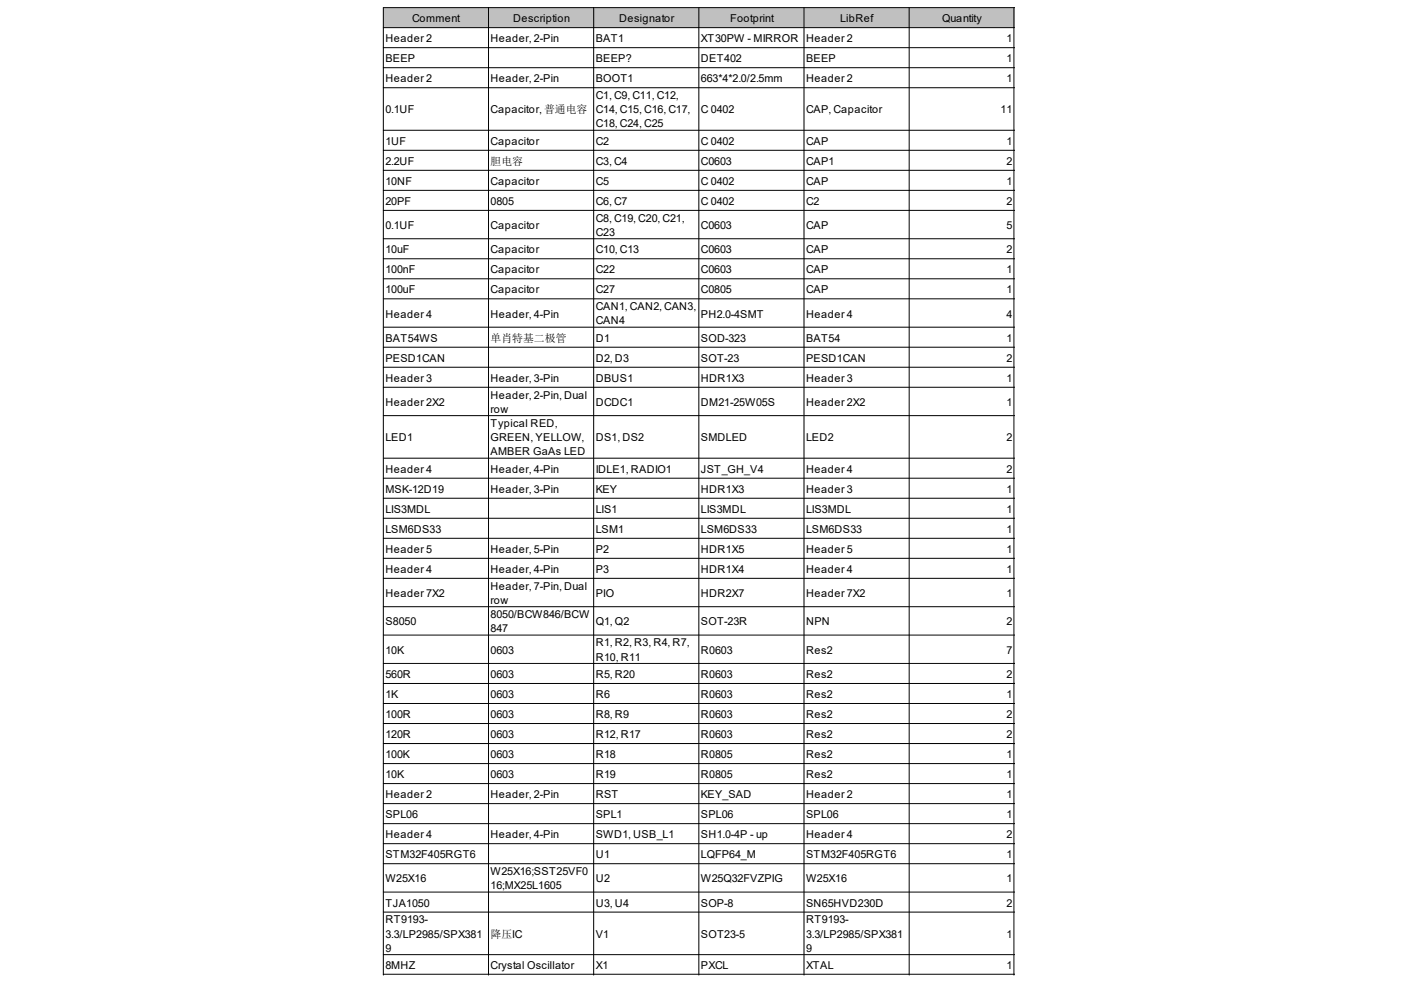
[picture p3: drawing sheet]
<svg xmlns="http://www.w3.org/2000/svg" width="287mm" height="202mm" viewBox="0 0 287 202" stroke-linecap="round" stroke-linejoin="round" font-family="sans-serif">
<defs><g id="words">
<g font-size="2.2">
<text x="84.4" y="4.6">Comment</text>
<text x="105" y="4.6">Description</text>
<text x="126.7" y="4.6">Designator</text>
<text x="149.5" y="4.6">Footprint</text>
<text x="172" y="4.6">LibRef</text>
<text x="192.9" y="4.6">Quantity</text>
<text x="78.9" y="8.7">Header 2</text>
<text x="100.4" y="8.7">Header, 2-Pin</text>
<text x="122" y="8.7">BAT1</text>
<text x="143.5" y="8.7">XT30PW - MIRROR</text>
<text x="165" y="8.7">Header 2</text>
<text x="206" y="8.7">1</text>
<text x="78.9" y="12.8">BEEP</text>
<text x="78.9" y="16.9">Header 2</text>
<text x="100.4" y="16.9">Header, 2-Pin</text>
<text x="122" y="12.8">BEEP?</text>
<text x="122" y="16.9">BOOT1</text>
<text x="143.5" y="12.8">DET402</text>
<text x="143.5" y="16.9">663*4*2.0/2.5mm</text>
<text x="165" y="12.8">BEEP</text>
<text x="165" y="16.9">Header 2</text>
<text x="206" y="12.8">1</text>
<text x="206" y="16.9">1</text>
<text x="78.9" y="23.2">0.1UF</text>
<text x="100.4" y="23.2">Capacitor, 普通电容</text>
<text x="122" y="20.3">C1, C9, C11, C12,</text>
<text x="122" y="23.2">C14, C15, C16, C17,</text>
<text x="143.5" y="23.2">C 0402</text>
<text x="165" y="23.2">CAP, Capacitor</text>
<text x="204.8" y="23.2">11</text>
<text x="78.9" y="29.7">1UF</text>
<text x="100.4" y="29.7">Capacitor</text>
<text x="122" y="26.1">C18, C24, C25</text>
<text x="122" y="29.7">C2</text>
<text x="143.5" y="29.7">C 0402</text>
<text x="165" y="29.7">CAP</text>
<text x="206" y="29.7">1</text>
<text x="78.9" y="33.8">2.2UF</text>
<text x="100.4" y="33.8">胆电容</text>
<text x="122" y="33.8">C3, C4</text>
<text x="143.5" y="33.8">C0603</text>
<text x="165" y="33.8">CAP1</text>
<text x="206" y="33.8">2</text>
<text x="78.9" y="37.9">10NF</text>
<text x="78.9" y="42">20PF</text>
<text x="100.4" y="37.9">Capacitor</text>
<text x="100.4" y="42">0805</text>
<text x="122" y="37.9">C5</text>
<text x="122" y="42">C6, C7</text>
<text x="143.5" y="37.9">C 0402</text>
<text x="143.5" y="42">C 0402</text>
<text x="165" y="37.9">CAP</text>
<text x="165" y="42">C2</text>
<text x="206" y="37.9">1</text>
<text x="206" y="42">2</text>
<text x="78.9" y="46.9">0.1UF</text>
<text x="100.4" y="46.9">Capacitor</text>
<text x="122" y="45.4">C8, C19, C20, C21,</text>
<text x="143.5" y="46.9">C0603</text>
<text x="165" y="46.9">CAP</text>
<text x="206" y="46.9">5</text>
<text x="78.9" y="51.9">10uF</text>
<text x="100.4" y="51.9">Capacitor</text>
<text x="122" y="48.3">C23</text>
<text x="122" y="51.9">C10, C13</text>
<text x="143.5" y="51.9">C0603</text>
<text x="165" y="51.9">CAP</text>
<text x="206" y="51.9">2</text>
<text x="78.9" y="56">100nF</text>
<text x="100.4" y="56">Capacitor</text>
<text x="122" y="56">C22</text>
<text x="143.5" y="56">C0603</text>
<text x="165" y="56">CAP</text>
<text x="206" y="56">1</text>
<text x="78.9" y="60.1">100uF</text>
<text x="78.9" y="65">Header 4</text>
<text x="100.4" y="60.1">Capacitor</text>
<text x="100.4" y="65">Header, 4-Pin</text>
<text x="122" y="60.1">C27</text>
<text x="122" y="63.5">CAN1, CAN2, CAN3,</text>
<text x="143.5" y="60.1">C0805</text>
<text x="143.5" y="65">PH2.0-4SMT</text>
<text x="165" y="60.1">CAP</text>
<text x="165" y="65">Header 4</text>
<text x="206" y="60.1">1</text>
<text x="206" y="65">4</text>
<text x="78.9" y="70">BAT54WS</text>
<text x="100.4" y="70">单肖特基二极管</text>
<text x="122" y="66.4">CAN4</text>
<text x="122" y="70">D1</text>
<text x="143.5" y="70">SOD-323</text>
<text x="165" y="70">BAT54</text>
<text x="206" y="70">1</text>
<text x="78.9" y="74.1">PESD1CAN</text>
<text x="122" y="74.1">D2, D3</text>
<text x="143.5" y="74.1">SOT-23</text>
<text x="165" y="74.1">PESD1CAN</text>
<text x="206" y="74.1">2</text>
<text x="78.9" y="78.2">Header 3</text>
<text x="78.9" y="83.2">Header 2X2</text>
<text x="100.4" y="78.2">Header, 3-Pin</text>
<text x="100.4" y="81.6">Header, 2-Pin, Dual</text>
<text x="122" y="78.2">DBUS1</text>
<text x="122" y="83.2">DCDC1</text>
<text x="143.5" y="78.2">HDR1X3</text>
<text x="143.5" y="83.2">DM21-25W05S</text>
<text x="165" y="78.2">Header 3</text>
<text x="165" y="83.2">Header 2X2</text>
<text x="206" y="78.2">1</text>
<text x="206" y="83.2">1</text>
<text x="100.4" y="84.5">row</text>
<text x="100.4" y="87.4">Typical RED,</text>
<text x="78.9" y="90.3">LED1</text>
<text x="100.4" y="90.3">GREEN, YELLOW,</text>
<text x="100.4" y="93.2">AMBER GaAs LED</text>
<text x="122" y="90.3">DS1, DS2</text>
<text x="143.5" y="90.3">SMDLED</text>
<text x="165" y="90.3">LED2</text>
<text x="206" y="90.3">2</text>
<text x="78.9" y="96.8">Header 4</text>
<text x="78.9" y="100.9">MSK-12D19</text>
<text x="100.4" y="96.8">Header, 4-Pin</text>
<text x="100.4" y="100.9">Header, 3-Pin</text>
<text x="122" y="96.8">IDLE1, RADIO1</text>
<text x="122" y="100.9">KEY</text>
<text x="143.5" y="96.8">JST_GH_V4</text>
<text x="143.5" y="100.9">HDR1X3</text>
<text x="165" y="96.8">Header 4</text>
<text x="165" y="100.9">Header 3</text>
<text x="206" y="96.8">2</text>
<text x="206" y="100.9">1</text>
<text x="78.9" y="105">LIS3MDL</text>
<text x="122" y="105">LIS1</text>
<text x="143.5" y="105">LIS3MDL</text>
<text x="165" y="105">LIS3MDL</text>
<text x="206" y="105">1</text>
<text x="78.9" y="109.1">LSM6DS33</text>
<text x="78.9" y="113.2">Header 5</text>
<text x="100.4" y="113.2">Header, 5-Pin</text>
<text x="122" y="109.1">LSM1</text>
<text x="122" y="113.2">P2</text>
<text x="143.5" y="109.1">LSM6DS33</text>
<text x="143.5" y="113.2">HDR1X5</text>
<text x="165" y="109.1">LSM6DS33</text>
<text x="165" y="113.2">Header 5</text>
<text x="206" y="109.1">1</text>
<text x="206" y="113.2">1</text>
<text x="78.9" y="117.3">Header 4</text>
<text x="100.4" y="117.3">Header, 4-Pin</text>
<text x="122" y="117.3">P3</text>
<text x="143.5" y="117.3">HDR1X4</text>
<text x="165" y="117.3">Header 4</text>
<text x="206" y="117.3">1</text>
<text x="78.9" y="122.3">Header 7X2</text>
<text x="100.4" y="120.8">Header, 7-Pin, Dual</text>
<text x="100.4" y="123.7">row</text>
<text x="122" y="122.3">PIO</text>
<text x="143.5" y="122.3">HDR2X7</text>
<text x="165" y="122.3">Header 7X2</text>
<text x="206" y="122.3">1</text>
<text x="78.9" y="128.1">S8050</text>
<text x="100.4" y="126.6">8050/BCW846/BCW</text>
<text x="100.4" y="129.5">847</text>
<text x="122" y="128.1">Q1, Q2</text>
<text x="143.5" y="128.1">SOT-23R</text>
<text x="165" y="128.1">NPN</text>
<text x="206" y="128.1">2</text>
<text x="78.9" y="133.9">10K</text>
<text x="100.4" y="133.9">0603</text>
<text x="122" y="132.4">R1, R2, R3, R4, R7,</text>
<text x="122" y="135.3">R10, R11</text>
<text x="143.5" y="133.9">R0603</text>
<text x="165" y="133.9">Res2</text>
<text x="206" y="133.9">7</text>
<text x="78.9" y="138.9">560R</text>
<text x="78.9" y="143">1K</text>
<text x="100.4" y="138.9">0603</text>
<text x="100.4" y="143">0603</text>
<text x="122" y="138.9">R5, R20</text>
<text x="122" y="143">R6</text>
<text x="143.5" y="138.9">R0603</text>
<text x="143.5" y="143">R0603</text>
<text x="165" y="138.9">Res2</text>
<text x="165" y="143">Res2</text>
<text x="206" y="138.9">2</text>
<text x="206" y="143">1</text>
<text x="78.9" y="147.1">100R</text>
<text x="100.4" y="147.1">0603</text>
<text x="122" y="147.1">R8, R9</text>
<text x="143.5" y="147.1">R0603</text>
<text x="165" y="147.1">Res2</text>
<text x="206" y="147.1">2</text>
<text x="78.9" y="151.2">120R</text>
<text x="78.9" y="155.3">100K</text>
<text x="100.4" y="151.2">0603</text>
<text x="100.4" y="155.3">0603</text>
<text x="122" y="151.2">R12, R17</text>
<text x="122" y="155.3">R18</text>
<text x="143.5" y="151.2">R0603</text>
<text x="143.5" y="155.3">R0805</text>
<text x="165" y="151.2">Res2</text>
<text x="165" y="155.3">Res2</text>
<text x="206" y="151.2">2</text>
<text x="206" y="155.3">1</text>
<text x="78.9" y="159.4">10K</text>
<text x="100.4" y="159.4">0603</text>
<text x="122" y="159.4">R19</text>
<text x="143.5" y="159.4">R0805</text>
<text x="165" y="159.4">Res2</text>
<text x="206" y="159.4">1</text>
<text x="78.9" y="163.5">Header 2</text>
<text x="78.9" y="167.6">SPL06</text>
<text x="100.4" y="163.5">Header, 2-Pin</text>
<text x="122" y="163.5">RST</text>
<text x="122" y="167.6">SPL1</text>
<text x="143.5" y="163.5">KEY_SAD</text>
<text x="143.5" y="167.6">SPL06</text>
<text x="165" y="163.5">Header 2</text>
<text x="165" y="167.6">SPL06</text>
<text x="206" y="163.5">1</text>
<text x="206" y="167.6">1</text>
<text x="78.9" y="171.7">Header 4</text>
<text x="100.4" y="171.7">Header, 4-Pin</text>
<text x="122" y="171.7">SWD1, USB_L1</text>
<text x="143.5" y="171.7">SH1.0-4P - up</text>
<text x="165" y="171.7">Header 4</text>
<text x="206" y="171.7">2</text>
<text x="78.9" y="175.8">STM32F405RGT6</text>
<text x="100.4" y="179.2">W25X16;SST25VF0</text>
<text x="122" y="175.8">U1</text>
<text x="143.5" y="175.8">LQFP64_M</text>
<text x="165" y="175.8">STM32F405RGT6</text>
<text x="206" y="175.8">1</text>
<text x="78.9" y="180.7">W25X16</text>
<text x="78.9" y="185.7">TJA1050</text>
<text x="100.4" y="182.1">16;MX25L1605</text>
<text x="122" y="180.7">U2</text>
<text x="122" y="185.7">U3, U4</text>
<text x="143.5" y="180.7">W25Q32FVZPIG</text>
<text x="143.5" y="185.7">SOP-8</text>
<text x="165" y="180.7">W25X16</text>
<text x="165" y="185.7">SN65HVD230D</text>
<text x="206" y="180.7">1</text>
<text x="206" y="185.7">2</text>
<text x="78.9" y="189.1">RT9193-</text>
<text x="165" y="189.1">RT9193-</text>
<text x="78.9" y="192">3.3/LP2985/SPX381</text>
<text x="78.9" y="194.9">9</text>
<text x="100.4" y="192">降压IC</text>
<text x="122" y="192">V1</text>
<text x="143.5" y="192">SOT23-5</text>
<text x="165" y="192">3.3/LP2985/SPX381</text>
<text x="165" y="194.9">9</text>
<text x="206" y="192">1</text>
<text x="78.9" y="198.5">8MHZ</text>
<text x="100.4" y="198.5">Crystal Oscillator</text>
<text x="122" y="198.5">X1</text>
<text x="143.5" y="198.5">PXCL</text>
<text x="165" y="198.5">XTAL</text>
<text x="206" y="198.5">1</text>
</g>
</g></defs>
<g fill="#c0c0c0">
<path d="M78.5 1.6h21.6v4.1h-21.6z" fill-rule="evenodd"/>
<path d="M99.9 1.6h21.7v4.1h-21.7z" fill-rule="evenodd"/>
<path d="M121.4 1.6h21.7v4.1h-21.7z" fill-rule="evenodd"/>
<path d="M143 1.6h21.7v4.1h-21.7z" fill-rule="evenodd"/>
<path d="M164.5 1.6h21.7v4.1h-21.7z" fill-rule="evenodd"/>
<path d="M186 1.6h21.7v4.1h-21.7z" fill-rule="evenodd"/>
</g>
<g fill="none" stroke="#000" stroke-width=".2">
<path d="M78.5 5.7h129.2M78.5 9.8h129.2M78.5 13.9h129.2M78.5 18h129.2M100 1.6v198.1M121.5 1.6v198.1M143.1 1.6v198.1M164.6 1.6v198.1M186.1 1.6v198.1M207.6 1.6v198.1M207.7 1.6h-129.2v198.1M78.5 26.7h129.2"/>
<path d="M78.5 30.8h129.2M78.5 34.9h129.2M78.5 39h129.2M78.5 43.1h129.2M78.5 48.9h129.2M78.5 53h129.2M78.5 57.1h129.2M78.5 61.2h129.2M78.5 67h129.2M78.5 71.1h129.2M78.5 75.2h129.2M78.5 79.3h129.2"/>
<path d="M78.5 85.1h129.2M78.5 93.8h129.2M78.5 97.9h129.2M78.5 102h129.2M78.5 106.1h129.2M78.5 110.2h129.2M78.5 114.3h129.2M78.5 118.4h129.2M78.5 124.3h129.2M78.5 130.1h129.2M78.5 135.9h129.2M78.5 140h129.2"/>
<path d="M78.5 144.1h129.2M78.5 148.2h129.2M78.5 152.3h129.2M78.5 156.4h129.2M78.5 160.5h129.2M78.5 164.6h129.2M78.5 168.7h129.2M78.5 172.8h129.2M78.5 176.9h129.2M78.5 182.7h129.2M78.5 186.8h129.2M78.5 195.5h129.2"/>
<path d="M78.5 199.5h129.2"/>
</g>
<use href="#words"/>
</svg>
